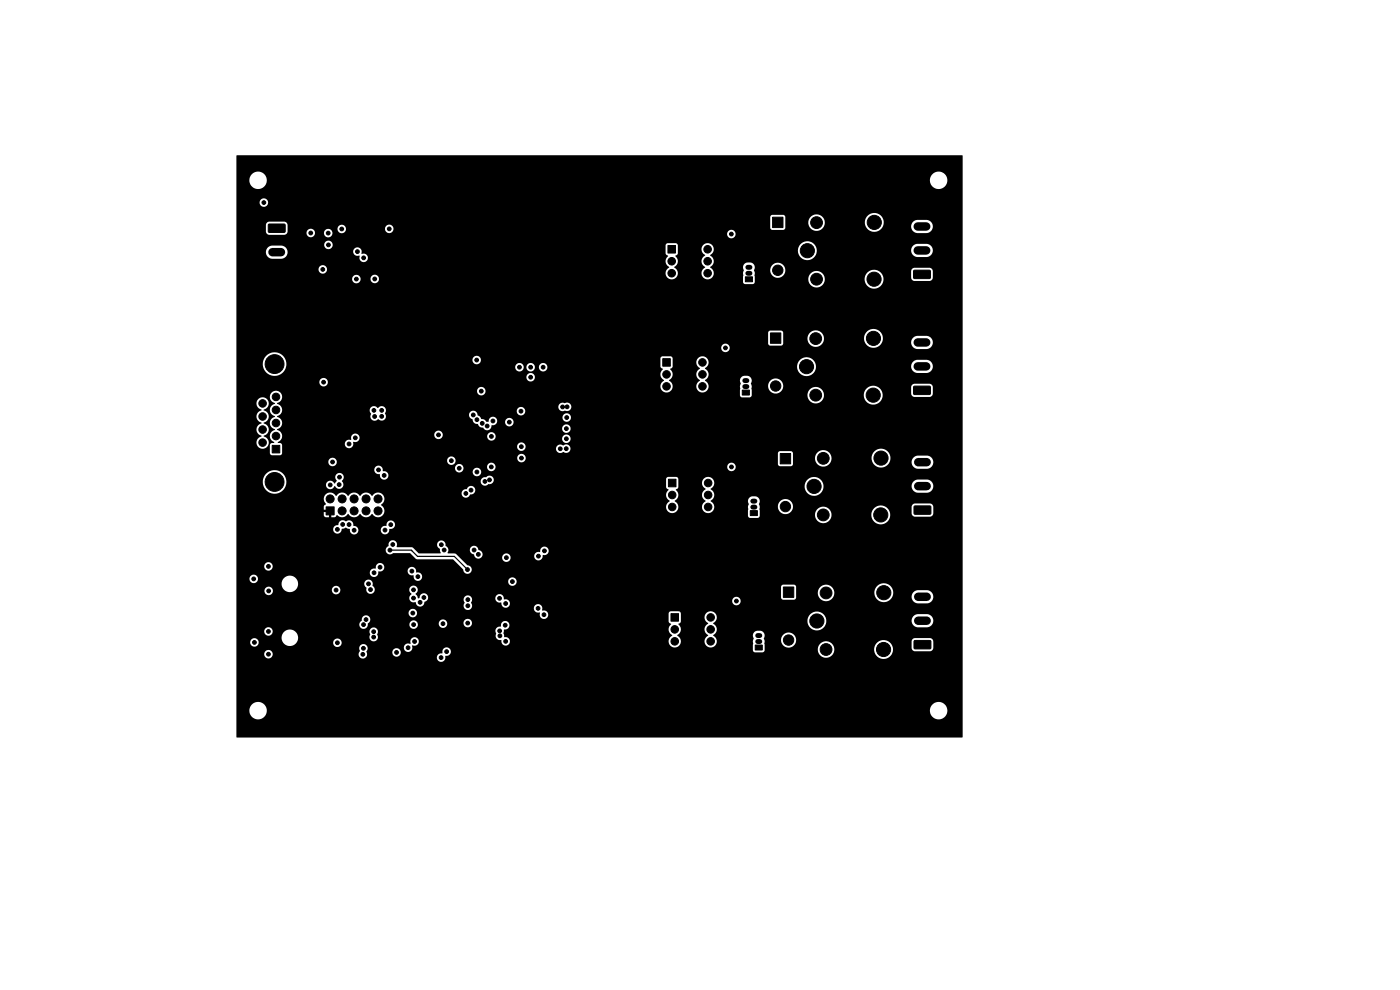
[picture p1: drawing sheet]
<svg xmlns="http://www.w3.org/2000/svg" width="297mm" height="210mm" viewBox="0 0 297 210" stroke-linecap="round" stroke-linejoin="round" font-family="sans-serif">
<g fill="#000" stroke="#000" stroke-width=".21">
<path d="M57 47.6l3.4-.1 .1 .3v1.4l-.2 .1h-3.2l-.2-.2zM141.7 52.1h1.6v1.6h-1.6zM158.1 58.7h1.5v1.1h-1.5zM163.9 46.1h2.2v2.2h-2.2zM193.9 57.4l3.3-.1 .2 .3v1.4l-.3 .1h-3.2l-.1-.2zM140.6 76.1h1.6v1.6h-1.6zM163.5 70.6h2.1v2.2h-2.1zM57.8 94.5h1.6v1.6h-1.6zM157.5 82.7h1.5v1.1h-1.5zM165.5 96.2h2.2v2.2h-2.2zM193.9 82l3.3-.1 .2 .3v1.4l-.3 .1h-3.2l-.1-.2zM69.2 107.5h1.7v1.7h-1.7z"/>
<path d="M141.8 101.7h1.6v1.6h-1.6zM159.2 108.3h1.5v1.1h-1.5zM194 107.4l3.3-.1 .2 .3v1.4l-.3 .1h-3.2l-.1-.2zM142.3 130.2h1.6v1.6h-1.6zM160.2 136.8h1.5v1.1h-1.5zM166.2 124.5h2.2v2.2h-2.2zM194 135.9h3.3l.2 .2v1.4l-.3 .2-3.2-.1-.1-.2z"/>
<circle cx="56" cy="43" r=".4"/>
<circle cx="65.9" cy="49.4" r=".4"/>
<circle cx="68.5" cy="57.2" r=".4"/>
<circle cx="69.6" cy="49.4" r=".4"/>
<circle cx="69.7" cy="52" r=".4"/>
<circle cx="72.3" cy="53.5" r=".4"/>
<circle cx="72.4" cy="52.4" r=".4"/>
<circle cx="72.4" cy="54.6" r=".4"/>
<circle cx="72.5" cy="48.6" r=".4"/>
<circle cx="73.6" cy="53" r=".4"/>
<circle cx="75.6" cy="59.2" r=".4"/>
<circle cx="75.8" cy="53.4" r=".4"/>
<circle cx="77.1" cy="54.7" r=".4"/>
<circle cx="79.5" cy="59.2" r=".4"/>
<circle cx="82.6" cy="48.6" r=".4"/>
<circle cx="142.5" cy="55.4" r=".8"/>
<circle cx="142.5" cy="58" r=".8"/>
<circle cx="150.1" cy="52.9" r=".8"/>
<circle cx="150.1" cy="58" r=".8"/>
<circle cx="150.1" cy="55.4" r=".8"/>
<circle cx="152.4" cy="54" r=".4"/>
<circle cx="152.4" cy="51.1" r=".4"/>
<circle cx="155.1" cy="49.6" r=".4"/>
<circle cx="165" cy="57.3" r="1.1"/>
<circle cx="171.3" cy="53.2" r="1.5"/>
<circle cx="173.2" cy="59.2" r="1.25"/>
<circle cx="173.2" cy="47.2" r="1.25"/>
<circle cx="185.4" cy="59.2" r="1.5"/>
<circle cx="185.5" cy="47.2" r="1.5"/>
<circle cx="58.3" cy="77.2" r="2"/>
<circle cx="101.1" cy="76.4" r=".4"/>
<circle cx="110.2" cy="77.9" r=".4"/>
<circle cx="112.6" cy="77.9" r=".4"/>
<circle cx="115.2" cy="77.9" r=".4"/>
<circle cx="141.4" cy="79.4" r=".8"/>
<circle cx="149" cy="76.9" r=".8"/>
<circle cx="149" cy="79.4" r=".8"/>
<circle cx="151" cy="75.3" r=".4"/>
<circle cx="151" cy="78" r=".4"/>
<circle cx="153.9" cy="73.8" r=".4"/>
<circle cx="171.1" cy="77.8" r="1.5"/>
<circle cx="173.1" cy="71.8" r="1.25"/>
<circle cx="185.3" cy="71.8" r="1.5"/>
<circle cx="55.7" cy="85.6" r=".8"/>
<circle cx="55.7" cy="91.1" r=".8"/>
<circle cx="55.7" cy="93.9" r=".8"/>
<circle cx="55.7" cy="88.3" r=".8"/>
<circle cx="58.6" cy="89.7" r=".8"/>
<circle cx="58.6" cy="84.2" r=".8"/>
<circle cx="58.6" cy="87" r=".8"/>
<circle cx="58.6" cy="92.5" r=".8"/>
<circle cx="68.7" cy="81.1" r=".4"/>
<circle cx="70.6" cy="98" r=".4"/>
<circle cx="74.1" cy="94.2" r=".4"/>
<circle cx="75.4" cy="92.9" r=".4"/>
<circle cx="78" cy="83.8" r=".4"/>
<circle cx="79.3" cy="87.1" r=".4"/>
<circle cx="79.5" cy="88.4" r=".4"/>
<circle cx="79.5" cy="83.8" r=".4"/>
<circle cx="80.3" cy="99.7" r=".4"/>
<circle cx="80.9" cy="85.4" r=".4"/>
<circle cx="81" cy="87.1" r=".4"/>
<circle cx="81" cy="88.3" r=".4"/>
<circle cx="81" cy="83.8" r=".4"/>
<circle cx="93" cy="92.3" r=".4"/>
<circle cx="94.5" cy="95.3" r=".4"/>
<circle cx="95.7" cy="95.1" r=".4"/>
<circle cx="95.8" cy="97.7" r=".4"/>
<circle cx="95.8" cy="94" r=".4"/>
<circle cx="97.4" cy="99.3" r=".4"/>
<circle cx="98" cy="82.9" r=".4"/>
<circle cx="100.4" cy="88" r=".4"/>
<circle cx="101.2" cy="89" r=".4"/>
<circle cx="102.1" cy="83" r=".4"/>
<circle cx="102.3" cy="89.8" r=".4"/>
<circle cx="103.4" cy="90.4" r=".4"/>
<circle cx="104.2" cy="99.1" r=".4"/>
<circle cx="104.2" cy="92.6" r=".4"/>
<circle cx="104.6" cy="89.3" r=".4"/>
<circle cx="106.4" cy="94.5" r=".4"/>
<circle cx="106.5" cy="95.8" r=".4"/>
<circle cx="108.1" cy="89.5" r=".4"/>
<circle cx="108.9" cy="97.7" r=".4"/>
<circle cx="109.1" cy="94.4" r=".4"/>
<circle cx="109.5" cy="85.4" r=".4"/>
<circle cx="110.5" cy="87.2" r=".4"/>
<circle cx="110.6" cy="94.8" r=".4"/>
<circle cx="110.6" cy="97.2" r=".4"/>
<circle cx="112.6" cy="80" r=".4"/>
<circle cx="118.9" cy="95.2" r=".4"/>
<circle cx="119.4" cy="86.3" r=".4"/>
<circle cx="120.1" cy="95.2" r=".4"/>
<circle cx="120.1" cy="90.9" r=".4"/>
<circle cx="120.2" cy="93.1" r=".4"/>
<circle cx="120.2" cy="88.6" r=".4"/>
<circle cx="120.3" cy="86.3" r=".4"/>
<circle cx="141.4" cy="82" r=".8"/>
<circle cx="149" cy="82" r=".8"/>
<circle cx="155.2" cy="99.1" r=".4"/>
<circle cx="164.6" cy="81.9" r="1.1"/>
<circle cx="173.1" cy="83.8" r="1.25"/>
<circle cx="174.6" cy="97.2" r="1.25"/>
<circle cx="185.2" cy="83.8" r="1.5"/>
<circle cx="186.9" cy="97.2" r="1.5"/>
<circle cx="58.3" cy="102.2" r="2"/>
<circle cx="70" cy="105.8" r=".85"/>
<circle cx="70" cy="102.9" r=".4"/>
<circle cx="71.6" cy="112.3" r=".4"/>
<circle cx="72" cy="102.8" r=".4"/>
<circle cx="72" cy="101.2" r=".4"/>
<circle cx="72.6" cy="105.8" r=".85"/>
<circle cx="72.6" cy="108.4" r=".85"/>
<circle cx="72.7" cy="111.2" r=".4"/>
<circle cx="74" cy="111.3" r=".4"/>
<circle cx="75.1" cy="105.8" r=".85"/>
<circle cx="75.1" cy="108.4" r=".85"/>
<circle cx="75.1" cy="112.5" r=".4"/>
<circle cx="77.7" cy="105.8" r=".85"/>
<circle cx="77.7" cy="108.4" r=".85"/>
<circle cx="80.2" cy="105.8" r=".85"/>
<circle cx="80.2" cy="108.4" r=".85"/>
<circle cx="81.5" cy="100.8" r=".4"/>
<circle cx="81.7" cy="112.5" r=".4"/>
<circle cx="82.7" cy="116.7" r=".4"/>
<circle cx="82.9" cy="111.3" r=".4"/>
<circle cx="83.3" cy="115.5" r=".4"/>
<circle cx="83.6" cy="119.4" r=".4"/>
<circle cx="85" cy="118.2" r=".4"/>
<circle cx="86.3" cy="119.3" r=".4"/>
<circle cx="93.6" cy="115.5" r=".4"/>
<circle cx="94.2" cy="116.7" r=".4"/>
<circle cx="98.8" cy="104.7" r=".4"/>
<circle cx="99.9" cy="104" r=".4"/>
<circle cx="100.6" cy="116.7" r=".4"/>
<circle cx="101.2" cy="100.1" r=".4"/>
<circle cx="101.5" cy="117.6" r=".4"/>
<circle cx="102.9" cy="102.1" r=".4"/>
<circle cx="103.8" cy="101.8" r=".4"/>
<circle cx="107.4" cy="118.3" r=".4"/>
<circle cx="114.2" cy="118" r=".4"/>
<circle cx="115.5" cy="116.9" r=".4"/>
<circle cx="142.6" cy="107.5" r=".8"/>
<circle cx="142.6" cy="105" r=".8"/>
<circle cx="150.2" cy="107.5" r=".8"/>
<circle cx="150.2" cy="102.5" r=".8"/>
<circle cx="150.2" cy="105" r=".8"/>
<circle cx="152.3" cy="103.5" r=".4"/>
<circle cx="152.3" cy="100.5" r=".4"/>
<circle cx="166.6" cy="107.5" r="1.1"/>
<circle cx="172.7" cy="103.2" r="1.5"/>
<circle cx="174.6" cy="109.2" r="1.25"/>
<circle cx="186.8" cy="109.2" r="1.5"/>
<circle cx="53.8" cy="122.8" r=".4"/>
<circle cx="54" cy="136.3" r=".4"/>
<circle cx="56.9" cy="120.2" r=".4"/>
<circle cx="57" cy="133.9" r=".4"/>
<circle cx="57" cy="138.8" r=".4"/>
<circle cx="57" cy="125.4" r=".4"/>
<circle cx="71.3" cy="125.2" r=".4"/>
<circle cx="71.6" cy="136.4" r=".4"/>
<circle cx="77" cy="138.8" r=".4"/>
<circle cx="77.1" cy="137.5" r=".4"/>
<circle cx="77.1" cy="132.5" r=".4"/>
<circle cx="77.7" cy="131.4" r=".4"/>
<circle cx="78.2" cy="123.8" r=".4"/>
<circle cx="78.6" cy="125.1" r=".4"/>
<circle cx="79.3" cy="135.2" r=".4"/>
<circle cx="79.3" cy="134" r=".4"/>
<circle cx="79.3" cy="121.5" r=".4"/>
<circle cx="80.6" cy="120.3" r=".4"/>
<circle cx="80.8" cy="137.5" r=".4"/>
<circle cx="84.1" cy="138.4" r=".4"/>
<circle cx="86.6" cy="137.4" r=".4"/>
<circle cx="87.4" cy="121.2" r=".4"/>
<circle cx="87.6" cy="130.1" r=".4"/>
<circle cx="87.7" cy="125.1" r=".4"/>
<circle cx="87.7" cy="126.9" r=".4"/>
<circle cx="87.7" cy="132.5" r=".4"/>
<circle cx="87.9" cy="136.1" r=".4"/>
<circle cx="88.6" cy="122.3" r=".4"/>
<circle cx="89.1" cy="127.8" r=".4"/>
<circle cx="89.9" cy="126.8" r=".4"/>
<circle cx="93.6" cy="139.5" r=".4"/>
<circle cx="94" cy="132.3" r=".4"/>
<circle cx="94.8" cy="138.2" r=".4"/>
<circle cx="99.2" cy="120.8" r=".4"/>
<circle cx="99.2" cy="132.2" r=".4"/>
<circle cx="99.2" cy="128.5" r=".4"/>
<circle cx="99.2" cy="127.2" r=".4"/>
<circle cx="101.2" cy="137.4" r=".4"/>
<circle cx="103.8" cy="123.4" r=".4"/>
<circle cx="104.5" cy="137.3" r=".4"/>
<circle cx="105.9" cy="120.9" r=".4"/>
<circle cx="106" cy="126.9" r=".4"/>
<circle cx="106" cy="133.8" r=".4"/>
<circle cx="106.1" cy="134.9" r=".4"/>
<circle cx="107.2" cy="132.6" r=".4"/>
<circle cx="107.2" cy="129.6" r=".4"/>
<circle cx="107.2" cy="131.1" r=".4"/>
<circle cx="107.3" cy="128" r=".4"/>
<circle cx="107.3" cy="136.1" r=".4"/>
<circle cx="108.7" cy="123.4" r=".4"/>
<circle cx="114.2" cy="129.1" r=".4"/>
<circle cx="115.4" cy="130.4" r=".4"/>
<circle cx="143.1" cy="133.5" r=".8"/>
<circle cx="143.1" cy="136" r=".8"/>
<circle cx="150.8" cy="133.5" r=".8"/>
<circle cx="150.8" cy="131" r=".8"/>
<circle cx="150.8" cy="136" r=".8"/>
<circle cx="153.2" cy="128.9" r=".4"/>
<circle cx="153.2" cy="132.2" r=".4"/>
<circle cx="156.2" cy="127.5" r=".4"/>
<circle cx="167.3" cy="135.8" r="1.1"/>
<circle cx="173.3" cy="131.7" r="1.5"/>
<circle cx="175.2" cy="125.8" r="1.25"/>
<circle cx="175.2" cy="137.8" r="1.25"/>
<circle cx="187.4" cy="137.8" r="1.5"/>
<circle cx="187.5" cy="125.7" r="1.5"/>
</g>
<path d="M57.8 53.5h1.8M194.7 53.1h1.8M194.7 48h1.8M194.7 77.7h1.8M194.7 72.6h1.8M194.8 98h1.8M194.8 103.1h1.8M194.8 131.7h1.8M194.8 126.6h1.8" fill="none" stroke="#000" stroke-width="1.8"/>
<path d="M158.6 58h.5M158.6 56.7h.5M158 82h.5M158 80.7h.5M159.7 107.6h.5M159.7 106.3h.5M160.7 136.1h.5M160.7 134.8h.5" fill="none" stroke="#000" stroke-width="1.1"/>
<path d="M82.7 116.7h4.6l1.3 1.3h7.8l2.8 2.8" fill="none" stroke="#000" stroke-width=".25"/>
<path d="M50.2 33l153.9-.1 .1 .2v123.3h-154v-5.6h2.7a1.85 1.85 0 0 0 1.8 1.8 1.85 1.85 0 0 0 1.9-1.8h140.7v.3a1.86 1.86 0 0 0 3 1.1 1.86 1.86 0 0 0-.4-3.1 1.86 1.86 0 0 0-2.6 1.7h-140.7v-.1a1.86 1.86 0 0 0-1.9-1.8 1.86 1.86 0 0 0-1.8 1.9h-2.7v-12h5.8l.1 .2a.9 .9 0 0 0 .9 .7 .9 .9 0 0 0 .9-.9h18.2v.2a.9 .9 0 0 0 1.4 .5h15.2v.2a.94 .94 0 0 0 1.2 .6 .94 .94 0 0 0 .6-1.2 .93 .93 0 0 0 1.1-.8 .93 .93 0 0 0-1-1 .93 .93 0 0 0-.8 1.3h-.1a.9 .9 0 0 0-1 .9h-15.2l.4-.5-.1-.6h5.4a.91 .91 0 0 0 1.3 .8 .91 .91 0 0 0 .2-1.5 .91 .91 0 0 0-1.5 .5v.2h-5.4l-.1-.2 .3-.8h7.7v.2a.94 .94 0 0 0 1.2 .6 .94 .94 0 0 0 .5-1.3 .93 .93 0 0 0 1.4-.4 .93 .93 0 0 0-.6-1.2 .93 .93 0 0 0-1.2 .8l.1 .5a1.02 1.02 0 0 0-1.4 .8l-7.7-.1a.94 .94 0 0 0-1.4-.6 .94 .94 0 0 0-.3 1.5l-.2 .6h-18.2a.9 .9 0 0 0-.9-.9 .9 .9 0 0 0-1 .9h-5.8v-2.5h2.9v.2a.9 .9 0 0 0 1.5 .5 .9 .9 0 0 0-.3-1.6l5.5 .1a1.75 1.75 0 0 0 1.2 1.5 1.75 1.75 0 0 0 1.9-.6h7.8v.1a.91 .91 0 0 0 1.4 .6 .91 .91 0 0 0-.1-1.6 .91 .91 0 0 0-1.3 .9h-7.8l.3-.7v-.5h15.2a.94 .94 0 0 0 1.3 .8 .94 .94 0 0 0 .3-1.5l.2-.7h24.9l.2 .6a.97 .97 0 0 0 .1 1.1 .97 .97 0 0 0 1 .3 .92 .92 0 0 0 .7 1.1 .92 .92 0 0 0 1.1-.8h33.6l.1 .2a1.31 1.31 0 0 0 1.4 1.1 1.31 1.31 0 0 0 1.1-1.3h5.1v.2a1.3 1.3 0 0 0 1.4 1.1 1.3 1.3 0 0 0 1.2-1.3h7.6v1.9l.5 .4h1.6l.4-.3v-.3h11.3v.2a1.76 1.76 0 0 0 1.9 1.5 1.76 1.76 0 0 0 1.6-1.7h8.4l.1 .3a2 2 0 0 0 2.2 1.7 2 2 0 0 0 1.7-2.3h4l.3 .5 .4 .2h3.2l.5-.3 .2-.4v-1.4l-.3-.6-.4-.1h-3.2a.74 .74 0 0 0-.7 .7v1.4h-4a2 2 0 0 0-2.1-1.7 2 2 0 0 0-1.9 2h-8.4v-.3a1.76 1.76 0 0 0-1.9-1.5 1.76 1.76 0 0 0-1.6 1.8h-11.3v-2h3.5v.2a1.61 1.61 0 0 0 2.5 1.1 1.61 1.61 0 0 0-.2-2.8 1.61 1.61 0 0 0-2.3 1.5h-3.5l-.2-.3a1.09 1.09 0 0 0-.8-1.7h-.5a1.09 1.09 0 0 0-.8 1.7l-.2 .6-7.6-.1a1.6 1.6 0 0 0-.8-1.2 1.42 1.42 0 0 0 .8-1.3 1.42 1.42 0 0 0-.8-1.3l.5-.5h19.5v.3a2 2 0 0 0 2.2 1.7 2 2 0 0 0 1.8-2.1h18.1v.3a1.41 1.41 0 0 0 1.3 1.2h2a1.4 1.4 0 0 0 1.3-1.4 1.4 1.4 0 0 0-1.3-1.4h-2.1a1.41 1.41 0 0 0-1.2 1.3h-18.1v-.2a2.01 2.01 0 0 0-2.2-1.7 2.01 2.01 0 0 0-1.8 2h-19.5l.1-.1a1.33 1.33 0 0 0-.6-1.8 1.33 1.33 0 0 0-1.8 .7 1.33 1.33 0 0 0 .7 1.7 1.42 1.42 0 0 0-.7 1.3 1.42 1.42 0 0 0 .7 1.3l-.6 .6-.1 .7-5.1-.1a1.6 1.6 0 0 0-.7-1.2 1.44 1.44 0 0 0 .2-2.4l.4-.3 .1-.3v-1.7l-.4-.4h-1.8l-.3 .2-.1 2 .6 .5a1.46 1.46 0 0 0 .2 2.4l-.6 .6-.2 .7h-33.6a1.01 1.01 0 0 0-1.2-1l-.2-.8 .1-.8a.93 .93 0 0 0 1.1-.9 .93 .93 0 0 0-1-.9 .93 .93 0 0 0-.8 1.2h-.1a.9 .9 0 0 0-1 .9h-24.9a.94 .94 0 0 0-1.4-.6 .94 .94 0 0 0-.3 1.4l-.1 .6h-15.2v-.3a1.76 1.76 0 0 0-2-1.3 1.76 1.76 0 0 0-1.5 1.8h-5.4a.91 .91 0 0 0-1.2 .9h-2.9v-2.4h5.8l.1 .2a.91 .91 0 0 0 1.4 .6 .91 .91 0 0 0-.2-1.6 .91 .91 0 0 0-1.3 .8h-5.8v-1.4h26v.2a.91 .91 0 0 0 1 .7 .91 .91 0 0 0 .8-.9h8.8l.1 .2a.9 .9 0 0 0 1 .7 .9 .9 0 0 0 .7-1.1h4.5v.2a.9 .9 0 0 0 1 .7 .9 .9 0 0 0 .8-1h3.4v.2a.91 .91 0 0 0 1.5 .5 .91 .91 0 0 0-.2-1.5 .91 .91 0 0 0-1.3 .8l-3.4-.1a.91 .91 0 0 0-1-.7 .91 .91 0 0 0-.8 .9h-4.5v-.2a.91 .91 0 0 0-1-.5 .91 .91 0 0 0-.8 .9h-8.8v-.2a.96 .96 0 0 0 .5-1.2 .96 .96 0 0 0-1.2-.5 .96 .96 0 0 0-.6 1.1l-.3 .3-.2 .5h-26v-2.4h36.5a.91 .91 0 0 0 1.3 .8 .91 .91 0 0 0 .1-1.6 .91 .91 0 0 0-1.4 .6v.2h-36.5v-3.2h36.6a.98 .98 0 0 0 1.4 .8v.1a.9 .9 0 0 0 1.5 .7h8.6l.1 .2a.9 .9 0 0 0 .6 .7 .9 .9 0 0 0 1-.3h13.2l.1 .1a1.03 1.03 0 0 0 1.2 .8 .94 .94 0 0 0 .8 1.3 .94 .94 0 0 0 1-1.1 .94 .94 0 0 0-1.3-.7 .93 .93 0 0 0-.6-1.3 .93 .93 0 0 0-1.2 .9l-13.2-.1a1.1 1.1 0 0 0-.1-1.2l.2-.4v-.5h5v.2a1.06 1.06 0 0 0 1.3 .7 .91 .91 0 0 0 1 1.1 .91 .91 0 0 0 .6-1.4h47.3v.2a.9 .9 0 0 0 1.4 .6 .9 .9 0 0 0 0-1.5h9l.4 .4h2.3l.5-.4v-1h4.6v.2a1.75 1.75 0 0 0 1.9 1.5 1.75 1.75 0 0 0 1.6-1.8h8.5v.3a2.01 2.01 0 0 0 1.7 1.7 2.01 2.01 0 0 0 2.1-1.2h4.1v.3a1.41 1.41 0 0 0 1.3 1.2h2a1.4 1.4 0 0 0 1.3-1.4 1.4 1.4 0 0 0-1.3-1.4h-2.1a1.41 1.41 0 0 0-1.2 1.3h-4.1l.1-.2a2.01 2.01 0 0 0-1.6-2.6 2.01 2.01 0 0 0-2.3 2h-8.5v-.2a1.76 1.76 0 0 0-1.9-1.5 1.76 1.76 0 0 0-1.6 1.8h-4.6v-1.4l-.3-.3-2.5-.1-.4 .4v2.4h-9l-.2-.2a.91 .91 0 0 0-1.2 .9h-47.3l-.4-.3h-.7a.95 .95 0 0 0-.8-1.2 .95 .95 0 0 0-1 .9l-5-.1a.93 .93 0 0 0-1.4-.3 .93 .93 0 0 0-.1 1.4l-.3 .6h-8.6l.2-.4a.62 .62 0 0 1 .6-.7 .93 .93 0 0 0-.4-1.5 .93 .93 0 0 0-1.2 1h-.2l-.4-.7a.2 .2 0 0 1-.2-.2 .2 .2 0 0 1 .2-.2 .91 .91 0 0 0 0-1.4 .91 .91 0 0 0-1.4 .2 .91 .91 0 0 0 .4 1.4l-.5 .9h-36.6v-1.5h5.9a.91 .91 0 0 0 1.3 .8 .91 .91 0 0 0 .2-1.6 .91 .91 0 0 0-1.5 .6v.2h-5.9v-1.4h9.5a1.75 1.75 0 0 0 1.1 1.5 1.75 1.75 0 0 0 1.8-.3h7.8v.2a.91 .91 0 0 0 1.5 .5 .91 .91 0 0 0-.2-1.5 .91 .91 0 0 0-1.3 .8h-7.8l.5-.7 .1-.7h14.1l.1 .6 .4 .3a.95 .95 0 0 0 .5 1.2 .95 .95 0 0 0 1.2-.5 .95 .95 0 0 0-.5-1.2l-.1-.8h28.9a.91 .91 0 0 0 1.3 .8 .91 .91 0 0 0 .2-1.5 .91 .91 0 0 0-1.5 .5v.2h-28.9a.9 .9 0 0 0-1-.4 .9 .9 0 0 0-.6 .8h-14.1v-.1a1.76 1.76 0 0 0-1.8-1.6 1.76 1.76 0 0 0-1.7 1.9h-9.5v-1.2h2.7v.2a.91 .91 0 0 0 1.5 .5 .91 .91 0 0 0-.2-1.5 .91 .91 0 0 0-1.3 .8h-2.7v-1.3h28.2l.1 .2a.95 .95 0 0 0 1.1 .7 .95 .95 0 0 0 .7-1.2h6.2v.1a1.03 1.03 0 0 0 1.2 .8 .94 .94 0 0 0 .9 1.1 .94 .94 0 0 0 1-1.1 .94 .94 0 0 0-1.3-.7 .92 .92 0 0 0-.8-1.1 .92 .92 0 0 0-1 .9l-5.4-.1a.93 .93 0 0 0 .3-1.2 .93 .93 0 0 0-1.2-.4 .93 .93 0 0 0-.5 1.1h-.1a.9 .9 0 0 0-1.2 .9h-28.2v-1.4h5.8l.1 .2a.91 .91 0 0 0 1.4 .6 .91 .91 0 0 0-.2-1.6 .91 .91 0 0 0-1.3 .8h-5.8v-3.4h31.6v.2a.94 .94 0 0 0 1.6 .4h3.5l1.6 1.4h7.6l2.1 2.1a.92 .92 0 0 0 .9 .9 .92 .92 0 0 0 1-.9 .92 .92 0 0 0-1-.9l-2.4-2.4-1.6-.1-.2-.1 .2-.6h4.6v.2a.97 .97 0 0 0 .8 .7l.1 .1a.9 .9 0 0 0 1.4 .6h4.5v.2a.9 .9 0 0 0 1.2 .7 .9 .9 0 0 0 .6-1.2h5v.2a.94 .94 0 0 0 1.2 .6 .94 .94 0 0 0 .7-1.1 .93 .93 0 0 0 1.2-.8 .93 .93 0 0 0-1-1 .93 .93 0 0 0-.9 1.2 .9 .9 0 0 0-1.2 .9l-5-.1a.91 .91 0 0 0-1.1-.5 .91 .91 0 0 0-.7 .9h-4.4a.99 .99 0 0 0 .2-1.1 .99 .99 0 0 0-.8-.6 .9 .9 0 0 0-1-.8 .9 .9 0 0 0-.8 .9h-4.6l-.3-.7a.64 .64 0 0 1-.3-.8 .94 .94 0 0 0-1.6-.2 .94 .94 0 0 0 .4 1.5l.2 .8-.1 .1h-4.5l-1.5-1.3-3.3-.1a.96 .96 0 0 0-.7-1.4 .96 .96 0 0 0-1 1.3l-.4 .3-.2 .5h-31.6v-4.4h20.5v.2a.94 .94 0 0 0 1.1 .7 .94 .94 0 0 0 .7-1l.9-.3 .8 .3a.94 .94 0 0 0 .8 1.2 .94 .94 0 0 0 1-.9h4.8v.1a.95 .95 0 0 0 1.1 .7 .95 .95 0 0 0 .7-1.1 .93 .93 0 0 0 1.2-.9 .93 .93 0 0 0-1.1-.9 .93 .93 0 0 0-.8 1.2 .9 .9 0 0 0-1.1 .9h-4.8v-.2a1.49 1.49 0 0 0-1.1-.9 1 1 0 0 0-.5-.9 1 1 0 0 0-1.1 .1 .97 .97 0 0 0-1-.1 .97 .97 0 0 0-.6 .9 .91 .91 0 0 0-1 .9h-20.5v-6.5h18.5l.1 .5 .4 .6-.5 .4v.8h.9v.5h-.9l.1 1 1 .1v-.9h.5v.9h.8l.3-.4a1.61 1.61 0 0 0 2.5-.3 1.48 1.48 0 0 0 2.5 0 1.48 1.48 0 0 0 2.6 0 1.37 1.37 0 0 0 1.9 .5 1.37 1.37 0 0 0 .4-2h60v.3a1.31 1.31 0 0 0 1.4 1 1.31 1.31 0 0 0 1.2-1.3h5v.3a1.3 1.3 0 0 0 1.4 1 1.3 1.3 0 0 0 1.2-1.2h7.2v1.9l.4 .4h1.7l.3-.3 .1-.4h11.7a1.76 1.76 0 0 0 1.7 1.8 1.76 1.76 0 0 0 1.8-1.8h8.4l.1 .3a2 2 0 0 0 2.3 1.7 2 2 0 0 0 1.6-2.3h4.6l.3 .5 .4 .2h3.2l.5-.3 .2-.4v-1.4l-.3-.5-.4-.2h-3.2a.74 .74 0 0 0-.7 .7v1.4h-4.6a2 2 0 0 0-2.1-1.7 2 2 0 0 0-1.9 2h-8.4v-.2a1.76 1.76 0 0 0-1.9-1.5 1.76 1.76 0 0 0-1.6 1.7h-11.7v-1.7h3.8a1.61 1.61 0 0 0 2.4 1.4 1.61 1.61 0 0 0 .2-2.7 1.61 1.61 0 0 0-2.6 1v.3h-3.8l-.2-.5a1.09 1.09 0 0 0-.8-1.7h-.6a1.09 1.09 0 0 0-.8 1.7l-.1 .6-7.2-.1a1.6 1.6 0 0 0-.8-1.2 1.42 1.42 0 0 0 .8-1.3 1.42 1.42 0 0 0-.8-1.3l.6-.5h19.4v.3a2 2 0 0 0 2.2 1.7 2 2 0 0 0 1.8-2.1h18.7v.2a1.41 1.41 0 0 0 1.3 1.2h2a1.4 1.4 0 0 0 1.3-1.3 1.4 1.4 0 0 0-1.3-1.5h-2.1a1.41 1.41 0 0 0-1.2 1.4h-18.7v-.2a2.01 2.01 0 0 0-2.1-1.7 2.01 2.01 0 0 0-1.9 2l-19.3-.1a1.33 1.33 0 0 0-.6-1.8 1.33 1.33 0 0 0-1.8 .7 1.33 1.33 0 0 0 .7 1.7 1.42 1.42 0 0 0-.8 1.3 1.42 1.42 0 0 0 .8 1.3l-.6 .6-.2 .6h-5a1.52 1.52 0 0 0-.8-1.2 1.44 1.44 0 0 0 .3-2.4l.4-.3 .1-.3v-1.7l-.4-.4h-1.8l-.3 .2-.1 2 .5 .4a1.46 1.46 0 0 0 .3 2.5l-.6 .6-.2 .6h-60l-.5-.3a1.49 1.49 0 0 0 .1-2.5h17v.2a.98 .98 0 0 0 1 .7 .98 .98 0 0 0 .9-.7 .92 .92 0 0 0 1-.9 .92 .92 0 0 0-.8-1 .92 .92 0 0 0-1 .8h-.1a.91 .91 0 0 0-1 .9h-17a1.51 1.51 0 0 0-2 .5 1.48 1.48 0 0 0-2.5 0 1.48 1.48 0 0 0-2.6 0 1.48 1.48 0 0 0-2.5 0 1.39 1.39 0 0 0-1.6-.7 1.39 1.39 0 0 0-1 1.3h-18.5v-3.6h5.5l.1 .3a2.51 2.51 0 0 0 2.3 2.2 2.51 2.51 0 0 0 2.6-1.8h8.4l.1 .2a.95 .95 0 0 0 .9 .7 .95 .95 0 0 0 .9-.7 .94 .94 0 0 0 1.4 .5 .94 .94 0 0 0 .2-1.5h29.4v.2a.96 .96 0 0 0 .7 .7 .96 .96 0 0 0 1-.3 .92 .92 0 0 0 1-1.3 .92 .92 0 0 0-1.6-.2 .9 .9 0 0 0-1.1 .9h-29.4l-.1-.1a.93 .93 0 0 0 .1-1.4 .93 .93 0 0 0-1.4 .1 .93 .93 0 0 0 .2 1.3l-.5 .6a.93 .93 0 0 0-1-.6 .93 .93 0 0 0-.8 .9h-8.4a2.51 2.51 0 0 0-2.1-3.2 2.51 2.51 0 0 0-2.9 2.5h-5.5v-2.5h29.2v.2a1.03 1.03 0 0 0 1.2 .7 .93 .93 0 0 0 .9 1.1 .93 .93 0 0 0 .9-1 .93 .93 0 0 0-1.2-.8l-.1-.6h15.4a.9 .9 0 0 0 1.3 .8h2.5v.2a.91 .91 0 0 0 1.4 .5 .91 .91 0 0 0-.1-1.5 .91 .91 0 0 0-1.3 .8h-2.5l.5-.4v-.6h5a.91 .91 0 0 0 .9 .9 .91 .91 0 0 0 .9-.9h49.2v.1a.9 .9 0 0 0 1.3 .7 .9 .9 0 0 0 .2-1.5h9.2l.4 .5h2.4l.4-.4v-1.3h4.7v.3a1.75 1.75 0 0 0 1.9 1.5 1.75 1.75 0 0 0 1.6-1.8h8.5v.3a2 2 0 0 0 1.7 1.7 2 2 0 0 0 2.1-1.2h4.7v.2a1.41 1.41 0 0 0 1.3 1.2h2a1.4 1.4 0 0 0 1.3-1.3 1.4 1.4 0 0 0-1.3-1.5l-2.1 .1a1.41 1.41 0 0 0-1.2 1.3h-4.7l.1-.3a2.01 2.01 0 0 0-1.6-2.5 2.01 2.01 0 0 0-2.3 2h-8.5v-.2a1.76 1.76 0 0 0-1.9-1.5 1.76 1.76 0 0 0-1.6 1.7h-4.7v-1.1l-.2-.3-2.5-.1-.5 .4v2.3h-9.2a.91 .91 0 0 0-1-.2 .91 .91 0 0 0-.5 .9h-49.2v-.2a.91 .91 0 0 0-1-.8 .91 .91 0 0 0-.8 1l-5-.1a.91 .91 0 0 0-1.1-.6 .91 .91 0 0 0-.7 .9h-15.4a.91 .91 0 0 0-1-.5 .91 .91 0 0 0-.7 .9h-29.2v-1.7h19.4l.1 .2a.9 .9 0 0 0 1.1 .7 .9 .9 0 0 0 .6-1.2h23.4l.1 .2a.9 .9 0 0 0 1.2 .6 .9 .9 0 0 0 .4-1.3h13.2v.2a.91 .91 0 0 0 1.5 .5 .91 .91 0 0 0-.2-1.5 .91 .91 0 0 0-1.3 .8h-13.2l-.3-.3a.91 .91 0 0 0-1.4 .8l-23.4-.1a.91 .91 0 0 0-1-.5 .91 .91 0 0 0-.8 .9h-19.4v-4.1h4.2v.2a1.34 1.34 0 0 0 2.3 .6 1.34 1.34 0 0 0-.8-2.2h1.3l.4 .8 .6 .5-.7 .2-.2 .4v1.8l.4 .4h1.7l.3-.2 .2-.3-.1-1.9h13.3a.9 .9 0 0 0 .6 .8 .9 .9 0 0 0 1-.3h35v.2a.9 .9 0 0 0 .8 .7 .9 .9 0 0 0 .9-.4h6.5l.1 .2a1.02 1.02 0 0 0 1.6 .5 .93 .93 0 0 0 1.2-.2 .93 .93 0 0 0-.1-1.3 .93 .93 0 0 0-1.3 .1l-.3-.2a.91 .91 0 0 0-1.2 .9l-6.5-.1a.9 .9 0 0 0-.6-1.2 .9 .9 0 0 0-1.1 .8h-35l.3-1a.91 .91 0 0 0 1.1-.3 .91 .91 0 0 0-.1-1.1h16.1v.1a.9 .9 0 0 0 .9 .8 .9 .9 0 0 0 .9-.6h9.4l.1 .2a.9 .9 0 0 0 .7 .7 .9 .9 0 0 0 .9-.4h14.2l.1 .2a.91 .91 0 0 0 1.4 .5 .91 .91 0 0 0-.2-1.5 .91 .91 0 0 0-1.3 .8h-14.2l.1-.2a.9 .9 0 0 0-.7-1.2 .9 .9 0 0 0-1.1 .9h-9.4v-.2a.91 .91 0 0 0-.8-1.1 .91 .91 0 0 0-1 1l-16.1-.1a.96 .96 0 0 0-1.2 0 .96 .96 0 0 0-.3 1.1 1.03 1.03 0 0 0-1.4 .9h-13.3l-.3-.2h-.5l-.1-.2a1.37 1.37 0 0 0 .9-1.4 1.37 1.37 0 0 0-1-1.3 1.46 1.46 0 0 0 .9-2l-.3-.4-.6-.3v-.2a1.31 1.31 0 0 0 1-1.1h18.6l.3 .7a.96 .96 0 0 0 .3 1.3 .96 .96 0 0 0 1.3-.2 .91 .91 0 0 0 1.1 .2 .91 .91 0 0 0 .4-1.1h17.7l.2 .6 .5 .3a1.11 1.11 0 0 0 1.2 1.1 1.12 1.12 0 0 0 1.1 .8 .9 .9 0 0 0 1.6 .1h15.1l.1 .2a.91 .91 0 0 0 1.4 .5 .91 .91 0 0 0-.2-1.5 .91 .91 0 0 0-1.3 .8h-15.1l.3-.7a.89 .89 0 0 0 1-.7h1.7l.1 .2a.91 .91 0 0 0 1.4 .6 .91 .91 0 0 0-.2-1.6 .91 .91 0 0 0-1.3 .8h-1.7v-.6l-.3-.3h14.2a.91 .91 0 0 0 1.3 .8 .91 .91 0 0 0 .2-1.5 .91 .91 0 0 0-1.5 .5v.2h-14.2a.96 .96 0 0 0-1-.1 .96 .96 0 0 0-.5 1l-.5-.1a1.12 1.12 0 0 0-1-.5l-.3-.5-.5-.3-.2-.6-.3-.3h8.8v.2a.91 .91 0 0 0 1.6 .4 .91 .91 0 0 0-.6-1.5h7.8l.1 .2a.97 .97 0 0 0 1.4 .6 .92 .92 0 0 0 1.3-.9 .92 .92 0 0 0-1.5-.7l-.2-.1a.9 .9 0 0 0-1.1 .9h-7.8a.91 .91 0 0 0-1 .9h-8.9a.91 .91 0 0 0-1.2 .8h-17.7a.48 .48 0 0 1 .1-.8 .96 .96 0 0 0-.6-1 .96 .96 0 0 0-1.2 .4 .93 .93 0 0 0-1-.4 .93 .93 0 0 0-.7 .9l-18.5-.1a1.48 1.48 0 0 0-1.1-1.4v-.1a1.31 1.31 0 0 0 1.1-1.2 1.31 1.31 0 0 0-.9-1.3h42.2v.2a.91 .91 0 0 0 1.5 .5 .91 .91 0 0 0-.2-1.5 .91 .91 0 0 0-1.3 .8h-42.2a1.34 1.34 0 0 0-1.7 .9 1.34 1.34 0 0 0 1 1.7v.1a1.35 1.35 0 0 0-1.1 1.3 1.35 1.35 0 0 0 1.1 1.3v.2a1.36 1.36 0 0 0-1 1.3 1.36 1.36 0 0 0 1 1.3v.1a1.32 1.32 0 0 0-1.1 1.3h-1.3a1.38 1.38 0 0 0 1.1-1.4 1.38 1.38 0 0 0-1.1-1.3 1.46 1.46 0 0 0 .9-2.1l-.9-.7a1.46 1.46 0 0 0 .9-2.1 1.33 1.33 0 0 0-2.2 0 1.33 1.33 0 0 0 .9 2l-.1 .2a1.36 1.36 0 0 0-1 1.3 1.36 1.36 0 0 0 1.1 1.3l-.1 .1a1.35 1.35 0 0 0-1 1.4 1.35 1.35 0 0 0 1.1 1.3l-.1 .1a1.32 1.32 0 0 0-1 1.3h-4.2v-12.8h17.5l.1 .2a.9 .9 0 0 0 1 .7h71.3v.2a1.31 1.31 0 0 0 1.4 1.1 1.31 1.31 0 0 0 1.2-1.3h5v.2a1.3 1.3 0 0 0 1.4 1.1 1.3 1.3 0 0 0 1.2-1.3h6.7v1.9l.4 .4h1.7l.4-.5h11.8a1.76 1.76 0 0 0 1.7 1.8 1.76 1.76 0 0 0 1.8-1.8h8.4l.1 .3a2 2 0 0 0 2.3 1.7 2 2 0 0 0 1.6-2.3h6.1l.1 .4 .5 .3h3.4l.3-.2 .3-.4v-1.5a.74 .74 0 0 0-.7-.7l-3.5 .1-.4 .5v1.5h-6.1v-.2a2.01 2.01 0 0 0-2.2-1.5 2.01 2.01 0 0 0-1.8 2h-8.4v-.2a1.76 1.76 0 0 0-1.9-1.5 1.76 1.76 0 0 0-1.6 1.7h-11.8v-1.9h3.4a1.61 1.61 0 0 0 2.4 1.4 1.61 1.61 0 0 0 .2-2.7 1.61 1.61 0 0 0-2.5 1l-.1 .3h-3.4l-.2-.5a1.09 1.09 0 0 0-.8-1.7h-.6a1.09 1.09 0 0 0-.8 1.7l-.1 .6h-6.7a1.58 1.58 0 0 0-.8-1.3 1.42 1.42 0 0 0 .8-1.3 1.42 1.42 0 0 0-.8-1.3l.5-.3h19.1a2 2 0 0 0 2.1 2 2 2 0 0 0 1.9-2.1h20.2v.2a1.41 1.41 0 0 0 1.3 1.2h2.1a1.41 1.41 0 0 0 1.2-1.4 1.41 1.41 0 0 0-1.3-1.4h-2.1a1.41 1.41 0 0 0-1.2 1.4h-20.2v-.2a2.01 2.01 0 0 0-2.1-1.7 2.01 2.01 0 0 0-1.9 2l-19.1-.1a1.32 1.32 0 0 0-.3-1.9 1.32 1.32 0 0 0-1.9 .5 1.32 1.32 0 0 0 .7 1.9 1.42 1.42 0 0 0-.8 1.2 1.42 1.42 0 0 0 .8 1.3l-.6 .6-.2 .7h-5a1.81 1.81 0 0 0-.8-1.3 1.44 1.44 0 0 0 .3-2.4l.5-.5-.1-2-.3-.2h-1.7l-.5 .4v1.7l.5 .6a1.4 1.4 0 0 0 .3 2.4l-.6 .6-.2 .7h-71.3a.9 .9 0 0 0 .7-1 .9 .9 0 0 0-.9-.8 .9 .9 0 0 0-.9 .9h-17.5v-1.1h61.5v.2a.91 .91 0 0 0 1.4 .5 .91 .91 0 0 0-.1-1.5 .91 .91 0 0 0-1.3 .8h-61.5v-2.8h5.5l.1 .3a2.5 2.5 0 0 0 2.3 2.2 2.5 2.5 0 0 0 2.6-1.8h48.6v.2a.91 .91 0 0 0 1 .7 .91 .91 0 0 0 .8-.9h.6v.2a.91 .91 0 0 0 1 .7 .91 .91 0 0 0 .8-.9h.8v.2a.91 .91 0 0 0 1.5 .5 .91 .91 0 0 0-.2-1.5 .91 .91 0 0 0-1.3 .8h-.8v-.2a.91 .91 0 0 0-1-.7 .91 .91 0 0 0-.8 .9h-.6v-.2a.91 .91 0 0 0-1-.7 .91 .91 0 0 0-.8 .9h-48.6l.1-.7-.2-.8h39.6v.2a.91 .91 0 0 0 1.5 .5 .91 .91 0 0 0-.2-1.5 .91 .91 0 0 0-1.3 .8l-39.6-.1a2.51 2.51 0 0 0-2.8-1.5 2.51 2.51 0 0 0-2.1 2.4h-5.5v-3.4h102.8v.2a.91 .91 0 0 0 1.5 .5 .91 .91 0 0 0-.2-1.5 .91 .91 0 0 0-1.3 .8h-102.8v-.9h112.7l.4 .4h2.4l.4-.4 .1-1.1h5.1v.3a1.75 1.75 0 0 0 1.9 1.5 1.75 1.75 0 0 0 1.6-1.8h8.5v.3a2 2 0 0 0 1.7 1.7 2 2 0 0 0 2.1-1.2h6.2v.2a1.41 1.41 0 0 0 1.3 1.2h2.1a1.41 1.41 0 0 0 1.2-1.4 1.41 1.41 0 0 0-1.3-1.4l-2.1 .1a1.41 1.41 0 0 0-1.2 1.3h-6.2l.1-.3a2.01 2.01 0 0 0-1.6-2.5 2.01 2.01 0 0 0-2.3 2h-8.5v-.2a1.76 1.76 0 0 0-1.9-1.5 1.76 1.76 0 0 0-1.6 1.7h-5.1l-.1-1.3-.2-.3-2.5-.1-.4 .4-.1 2.4h-112.7v-13.7h24.5v.2a.9 .9 0 0 0 1 .7 .9 .9 0 0 0 .8-.9h2.1v.2a.91 .91 0 0 0 1.5 .5 .91 .91 0 0 0-.2-1.5 .91 .91 0 0 0-1.3 .8h-2.1v-.2a.91 .91 0 0 0-1-.7 .91 .91 0 0 0-.8 .9h-24.5v-2h17.4v.1a.9 .9 0 0 0 1.3 .7h72.3v.2a1.31 1.31 0 0 0 1.4 1.1 1.31 1.31 0 0 0 1.2-1.3h5v.2a1.3 1.3 0 0 0 1.4 1.1 1.3 1.3 0 0 0 1.2-1.3h6.2v1.9l.5 .4 1.8-.1 .2-.3v-.7h11.4v.3a1.76 1.76 0 0 0 1.9 1.5 1.76 1.76 0 0 0 1.6-1.8h8.4v.3a2 2 0 0 0 2.3 1.7 2 2 0 0 0 1.7-2.3h5.9a.74 .74 0 0 0 .7 .7h3.2l.4-.2 .3-.5v-1.4l-.2-.4-.5-.3-3.5 .1-.4 .5v1.5h-5.9l-.1-.2a2.01 2.01 0 0 0-2.2-1.5 2.01 2.01 0 0 0-1.7 2h-8.4v-.2a1.76 1.76 0 0 0-1.9-1.5 1.76 1.76 0 0 0-1.6 1.7h-11.4v-1.2l-.2-.7h3.5a1.61 1.61 0 0 0 2.3 1.5 1.61 1.61 0 0 0 .2-2.8 1.61 1.61 0 0 0-2.5 1.1v.2h-3.5a1.05 1.05 0 0 0-.7-1.6h-.6a1.09 1.09 0 0 0-.8 1.7l-.2 .6-6.2-.1a1.6 1.6 0 0 0-.8-1.2 1.42 1.42 0 0 0 .8-1.3 1.42 1.42 0 0 0-.8-1.3l.5-.4 .3-.5h17.9v.3a2 2 0 0 0 2.2 1.7 2 2 0 0 0 1.8-2.1h20v.2a1.41 1.41 0 0 0 1.3 1.2h2.1a1.41 1.41 0 0 0 1.2-1.4 1.41 1.41 0 0 0-1.3-1.4h-2.1a1.41 1.41 0 0 0-1.2 1.4h-20v-.2a2.01 2.01 0 0 0-2.2-1.7 2.01 2.01 0 0 0-1.8 2l-17.9-.1a1.32 1.32 0 0 0-1-1.5 1.32 1.32 0 0 0-1.6 .9 1.32 1.32 0 0 0 .8 1.7 1.42 1.42 0 0 0-.8 1.2 1.42 1.42 0 0 0 .8 1.3l-.6 .6-.2 .7h-5a1.6 1.6 0 0 0-.8-1.3 1.44 1.44 0 0 0 .3-2.4l.5-.5-.1-2-.3-.2h-1.7l-.5 .4v1.7l.5 .6a1.4 1.4 0 0 0 .3 2.4l-.6 .6-.2 .7h-72.3a.9 .9 0 0 0 .1-1.6 .9 .9 0 0 0-1.4 .8h-17.4v-3.8h6.2l.2 .7 .6 .7 2.5 .1a1.39 1.39 0 0 0 1.3-1.5h13.9v.2a1.01 1.01 0 0 0 1.4 .6 .92 .92 0 0 0 .4 1.3 .92 .92 0 0 0 1.2-.5 .92 .92 0 0 0-.7-1.2h-.5a.94 .94 0 0 0-.6-1.3 .94 .94 0 0 0-1.2 .9h-13.9v-.3a1.41 1.41 0 0 0-1.3-1h-2.1a1.41 1.41 0 0 0-1.2 1.3h-6.2v-1.4h18.6v.1a.91 .91 0 0 0 1.4 .6 .91 .91 0 0 0-.1-1.6 .91 .91 0 0 0-1.3 .9h-18.6v-2.9h6.2l.3 .6 .4 .1h3.3l.5-.4h4.1a.9 .9 0 0 0 .9 .9 .9 .9 0 0 0 .9-.9h1.9v.2a.9 .9 0 0 0 .9 .8 .9 .9 0 0 0 .9-.8h83.7l.1 .2a.91 .91 0 0 0 1.4 .6 .91 .91 0 0 0-.2-1.6 .91 .91 0 0 0-1.3 .8h-83.7a.9 .9 0 0 0-.7-1h1.8v.2a.9 .9 0 0 0 1 .7 .9 .9 0 0 0 .8-.9h8.3v.1a.9 .9 0 0 0 1.1 .7 .9 .9 0 0 0 .6-1.1h80l.4 .5h2.3l.5-.4v-1.2h4.9v.3a1.75 1.75 0 0 0 1.9 1.5 1.75 1.75 0 0 0 1.6-1.8h8.5v.3a2.01 2.01 0 0 0 1.7 1.7 2.01 2.01 0 0 0 2.1-1.2h6v.2a1.41 1.41 0 0 0 1.3 1.2h2.1a1.41 1.41 0 0 0 1.2-1.4 1.41 1.41 0 0 0-1.3-1.4l-2.1 .1a1.41 1.41 0 0 0-1.2 1.3h-6l.1-.3a2.01 2.01 0 0 0-1.6-2.5 2.01 2.01 0 0 0-2.3 2h-8.5v-.2a1.76 1.76 0 0 0-1.9-1.5 1.76 1.76 0 0 0-1.6 1.7h-4.9v-1.2l-.3-.4h-2.4l-.5 .4v2.3h-80v-.1a.91 .91 0 0 0-1-.5 .91 .91 0 0 0-.7 .9h-8.3v-.2a.91 .91 0 0 0-1-.7 .91 .91 0 0 0-.8 .9h-1.8a.9 .9 0 0 0-1.1 .8h-1.9a.91 .91 0 0 0-.9-.9 .91 .91 0 0 0-.9 .9h-4.1l.1-1.8-.3-.4-.4-.2-3.5 .1-.4 .5v1.5h-6.2v-6.1h4.9v.2a.91 .91 0 0 0 1.4 .5 .91 .91 0 0 0-.1-1.5 .91 .91 0 0 0-1.3 .8h-4.9v-4.7h2.7v.3a1.85 1.85 0 0 0 2 1.5 1.85 1.85 0 0 0 1.7-1.8h140.7v.3a1.86 1.86 0 0 0 3 1.1 1.86 1.86 0 0 0-.4-3.1 1.86 1.86 0 0 0-2.6 1.7h-140.7v-.1a1.86 1.86 0 0 0-1.9-1.8 1.86 1.86 0 0 0-1.8 1.9h-2.7z" fill="#000"/>
</svg>
